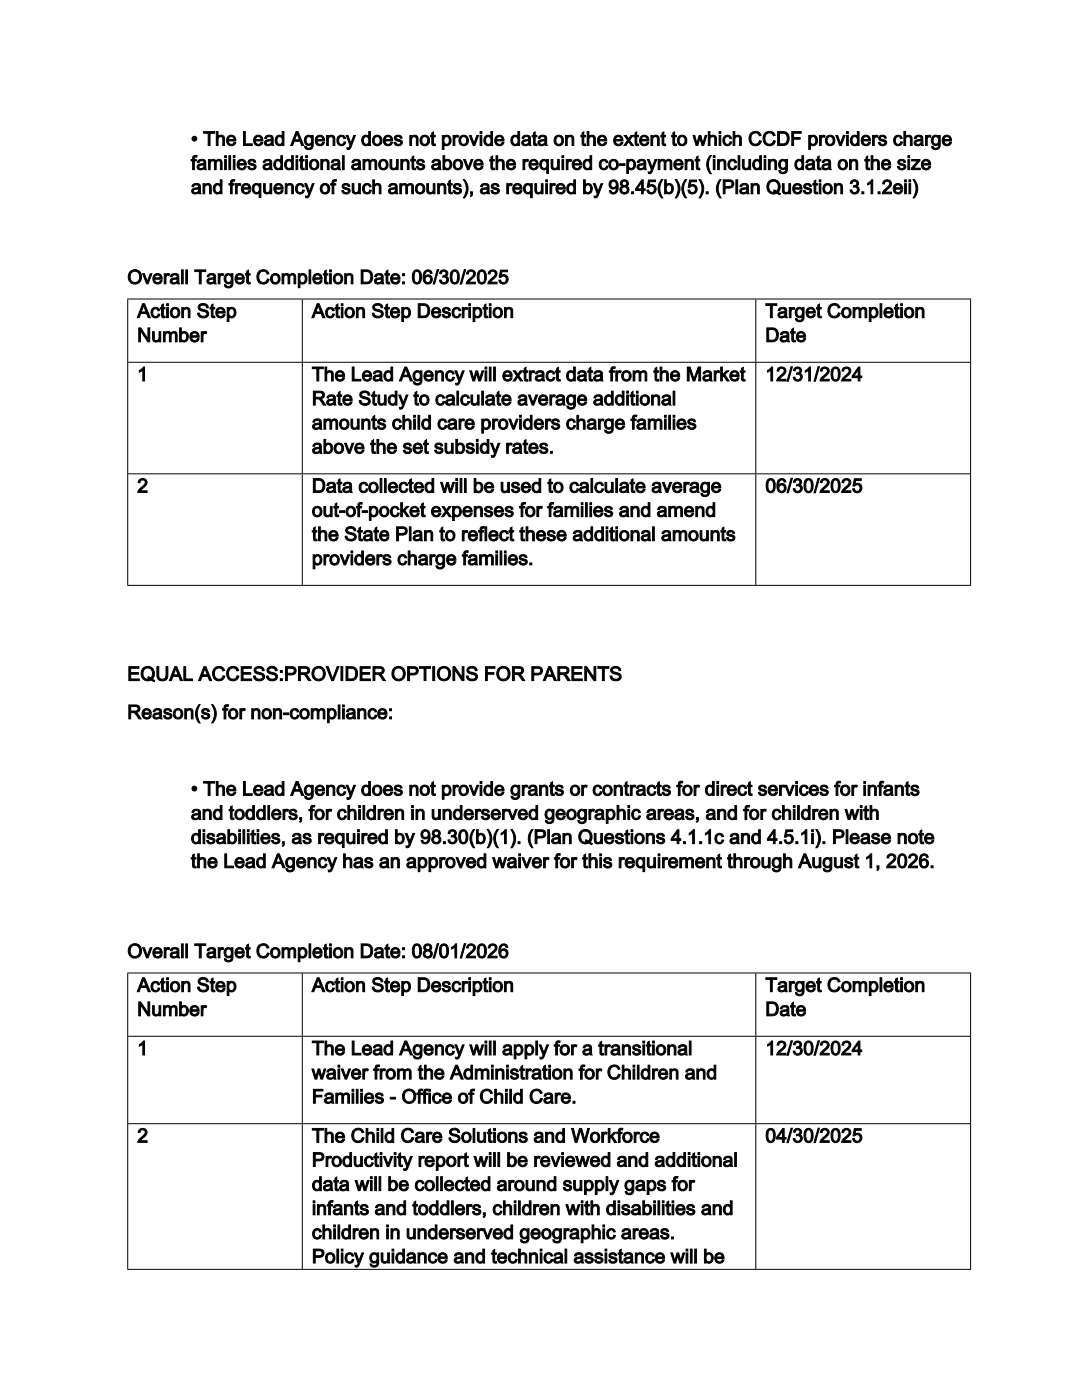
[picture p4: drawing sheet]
<svg xmlns="http://www.w3.org/2000/svg" width="216mm" height="279mm" viewBox="0 0 216 279" stroke-linecap="round" stroke-linejoin="round" font-family="sans-serif">
<defs><g id="words">
<g font-size="3.9">
<text x="38.1" y="29">• The Lead Agency does not provide data on the extent to which CCDF providers charge</text>
<text x="38.1" y="33.9">families additional amounts above the required co-payment (including data on the size</text>
<text x="38.1" y="38.7">and frequency of such amounts), as required by 98.45(b)(5). (Plan Question 3.1.2eii)</text>
<text x="25.4" y="56.6">Overall Target Completion Date: 06/30/2025</text>
<text x="27.4" y="63.4">Action Step</text>
<text x="62.2" y="63.4">Action Step Description</text>
<text x="152.7" y="63.4">Target Completion</text>
<text x="27.4" y="68.2">Number</text>
<text x="152.7" y="68.2">Date</text>
<text x="27.4" y="76">1</text>
<text x="62.2" y="76">The Lead Agency will extract data from the Market</text>
<text x="152.7" y="76">12/31/2024</text>
<text x="62.2" y="80.8">Rate Study to calculate average additional</text>
<text x="62.2" y="85.7">amounts child care providers charge families</text>
<text x="62.2" y="90.5">above the set subsidy rates.</text>
<text x="27.4" y="98.3">2</text>
<text x="62.2" y="98.3">Data collected will be used to calculate average</text>
<text x="152.7" y="98.3">06/30/2025</text>
<text x="62.2" y="103.1">out-of-pocket expenses for families and amend</text>
<text x="62.2" y="107.9">the State Plan to reflect these additional amounts</text>
<text x="62.2" y="112.7">providers charge families.</text>
<text x="25.4" y="135.8">EQUAL ACCESS:PROVIDER OPTIONS FOR PARENTS</text>
<text x="25.4" y="143.5">Reason(s) for non-compliance:</text>
<text x="38.1" y="158.7">• The Lead Agency does not provide grants or contracts for direct services for infants</text>
<text x="38.1" y="163.6">and toddlers, for children in underserved geographic areas, and for children with</text>
<text x="38.1" y="168.4">disabilities, as required by 98.30(b)(1). (Plan Questions 4.1.1c and 4.5.1i). Please note</text>
<text x="38.1" y="173.2">the Lead Agency has an approved waiver for this requirement through August 1, 2026.</text>
<text x="25.4" y="191.2">Overall Target Completion Date: 08/01/2026</text>
<text x="27.4" y="197.9">Action Step</text>
<text x="62.2" y="197.9">Action Step Description</text>
<text x="152.7" y="197.9">Target Completion</text>
<text x="27.4" y="202.7">Number</text>
<text x="152.7" y="202.7">Date</text>
<text x="27.4" y="210.5">1</text>
<text x="62.2" y="210.5">The Lead Agency will apply for a transitional</text>
<text x="62.2" y="215.4">waiver from the Administration for Children and</text>
<text x="152.7" y="210.5">12/30/2024</text>
<text x="62.2" y="220.2">Families - Office of Child Care.</text>
<text x="27.4" y="228">2</text>
<text x="62.2" y="228">The Child Care Solutions and Workforce</text>
<text x="152.7" y="228">04/30/2025</text>
<text x="62.2" y="232.8">Productivity report will be reviewed and additional</text>
<text x="62.2" y="237.6">data will be collected around supply gaps for</text>
<text x="62.2" y="242.4">infants and toddlers, children with disabilities and</text>
<text x="62.2" y="247.2">children in underserved geographic areas.</text>
<text x="62.2" y="252.1">Policy guidance and technical assistance will be</text>
</g>
</g></defs>
<g fill="none" stroke="#000" stroke-width=".2">
<path d="M25.4 59.7h168.4M25.5 59.8v56.9M60.3 59.8v12.4M150.8 59.8v12.4M193.7 59.8v56.9M25.6 72.3h168M60.3 72.4v22.1M150.8 72.4v22.1M25.6 94.6h168M60.3 94.6v22.1M150.8 94.6v22.1M25.4 116.8h168.4"/>
<path d="M25.4 194.2h168.4M25.5 194.3v58.9M60.3 194.3v12.4M150.8 194.3v12.4M193.7 194.3v58.9M25.6 206.8h168M60.3 206.9v17.3M150.8 206.9v17.3M25.6 224.3h168M60.3 224.3v28.9M150.8 224.3v28.9M25.4 253.3h168.4"/>
</g>
<use href="#words"/>
</svg>
